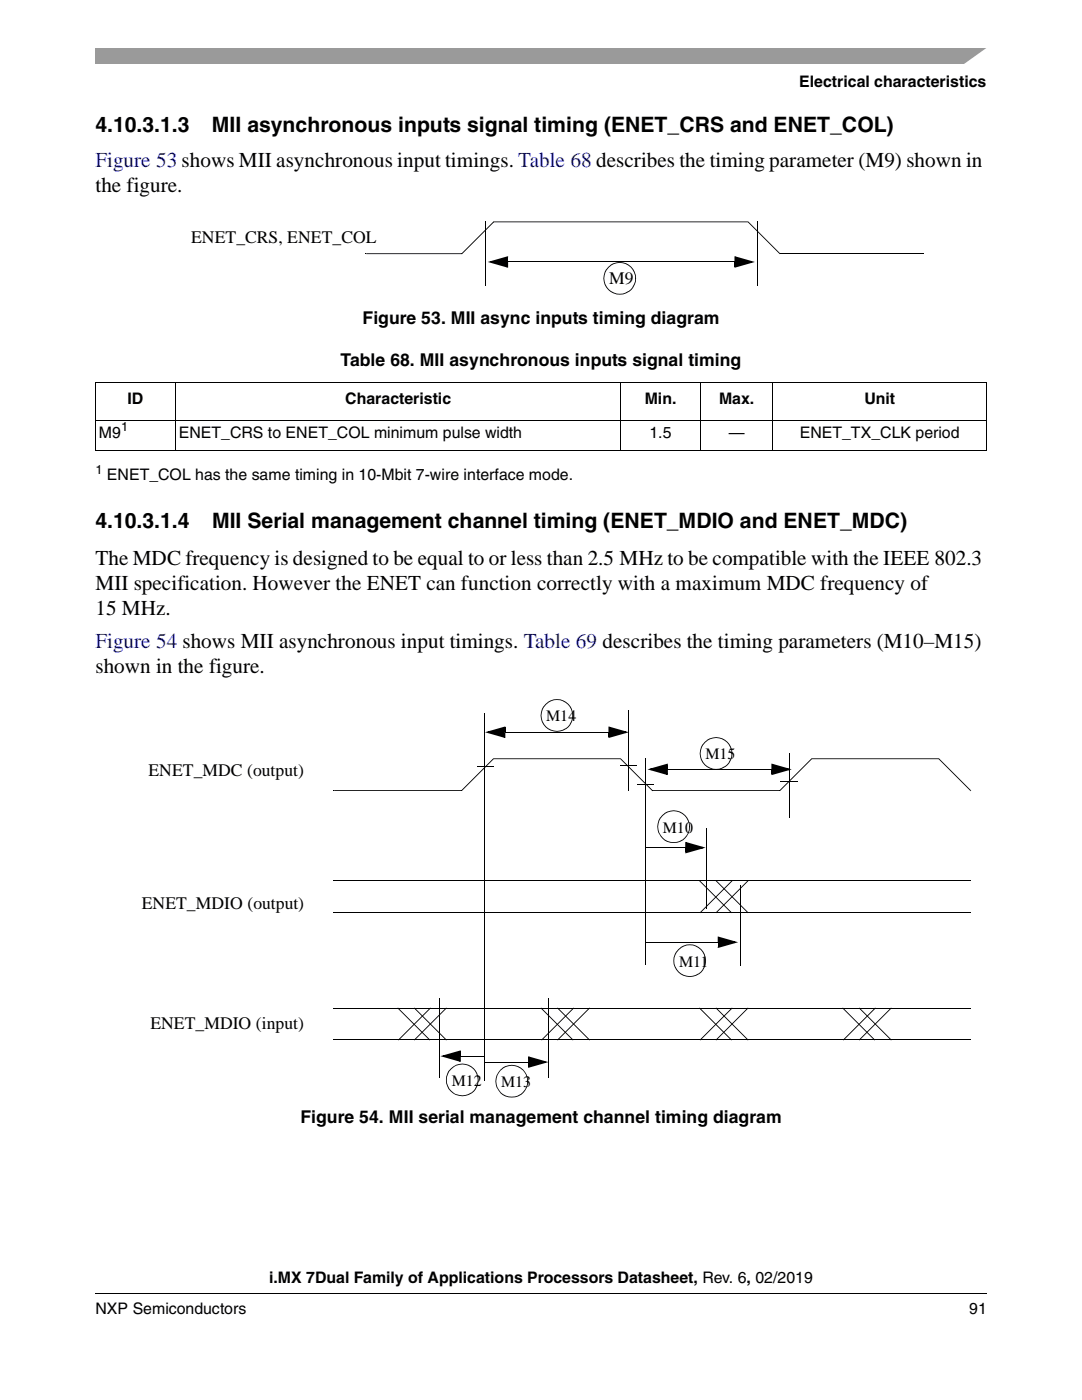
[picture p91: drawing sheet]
<svg xmlns="http://www.w3.org/2000/svg" width="216mm" height="279mm" viewBox="0 0 216 279" stroke-linecap="round" stroke-linejoin="round" font-family="sans-serif">
<defs><g id="words">
<g font-size="4.2">
<text x="19" y="26.3">4.10.3.1.3</text>
<text x="42.3" y="26.3">MII asynchronous inputs signal timing (ENET_CRS and ENET_COL)</text>
<text x="19" y="38.3">the figure.</text>
<text x="19" y="105.3">4.10.3.1.4</text>
<text x="42.3" y="105.3">MII Serial management channel timing (ENET_MDIO and ENET_MDC)</text>
<text x="19" y="112.7">The MDC frequency is designed to be equal to or less than 2.5 MHz to be compatible with the IEEE 802.3</text>
<text x="19" y="117.7">MII specification. However the ENET can function correctly with a maximum MDC frequency of</text>
<text x="19" y="122.6">15 MHz.</text>
<text x="19" y="134.3">shown in the figure.</text>
</g>
<g font-size="4.2" fill="#0000c2">
<text x="19" y="33.4">Figure 53 shows MII asynchronous input timings. Table 68 describes the timing parameter (M9) shown in</text>
<text x="19" y="129.3">Figure 54 shows MII asynchronous input timings. Table 69 describes the timing parameters (M10–M15)</text>
</g>
<g font-size="3.5">
<text x="38.1" y="48.5">ENET_CRS, ENET_COL</text>
<text x="121.5" y="56.7">M9</text>
<text x="72.3" y="64.6">Figure 53. MII async inputs timing diagram</text>
<text x="67.9" y="73.1">Table 68. MII asynchronous inputs signal timing</text>
<text x="29.6" y="154.8">ENET_MDC (output)</text>
<text x="28.3" y="181.4">ENET_MDIO (output)</text>
<text x="30" y="205.4">ENET_MDIO (input)</text>
<text x="59.9" y="224.1">Figure 54. MII serial management channel timing diagram</text>
</g>
<g font-size="3.2">
<text x="159.5" y="17.4">Electrical characteristics</text>
<text x="25.4" y="80.6">ID</text>
<text x="68.9" y="80.6">Characteristic</text>
<text x="128.7" y="80.6">Min.</text>
<text x="143.5" y="80.6">Max.</text>
<text x="172.5" y="80.6">Unit</text>
<text x="19.7" y="87.3">M9</text>
<text x="35.7" y="87.3">ENET_CRS to ENET_COL minimum pulse width</text>
<text x="129.6" y="87.3">1.5</text>
<text x="145.4" y="87.3">—</text>
<text x="159.6" y="87.3">ENET_TX_CLK period</text>
<text x="21.3" y="95.8">ENET_COL has the same timing in 10-Mbit 7-wire interface mode.</text>
<text x="109" y="144">M14</text>
<text x="140.8" y="151.6">M15</text>
<text x="132.3" y="166.2">M10</text>
<text x="135.5" y="192.9">M11</text>
<text x="90.1" y="216.7">M12</text>
<text x="100" y="217">M13</text>
<text x="53.7" y="256.1">i.MX 7Dual Family of Applications Processors Datasheet, Rev. 6, 02/2019</text>
<text x="19" y="262.3">NXP Semiconductors</text>
<text x="193.4" y="262.3">91</text>
</g>
<g font-size="2.5">
<text x="24.2" y="86.1">1</text>
<text x="19" y="94.5">1</text>
</g>
</g></defs>
<path d="M19 9.5h177.8v3.2h-177.8z" fill="#9a9a9a"/>
<path d="M192 13l5.3-3.8h1.5v3.8z" fill="#fff"/>
<path d="M19 257.2h177.8v2.3h-177.8z" fill="#fff"/>
<g fill="#000">
<path d="M73 50.5l.1 .2zM73.1 50.5h19l.1 .2-.1-.1 6.4-6.4h50.9l-.1 .2h-50.8v-.2l.1 .2-6.4 6.3h-19.1zM96.8 44.2l.1 .1zM101 51.4h.4v.9h-.4zM101.3 52.2l.1 .2zM97.3 52.3l4.1-1.2-.1 .4-3.3 1-.1-.4 3.4 .9-.1 .4-.2-.2v-.9h.4v1.1zM121.4 53.3a3.2 3.2 0 0 1 3.5-.8 3.2 3.2 0 0 1 2 3h-.2l-.2-1.1-.6-1-1-.7-1.2-.2-1.2 .2-1 .7-.7 1-.2 1.2 .2 1.2 .7 .9 1 .7 1.2 .2 1.2-.2 1-.7 .6-.9 .2-1.3h.2a3.2 3.2 0 0 1-4.5 3 3.2 3.2 0 0 1-1-5.2zM126.7 55.5h.2zM146.6 51.1l4 1.2-4 1.1 .1-.4 3.2-.9 .1 .4-3.3-1 .1-.3 .1 .2v.9h-.3zM146.6 52.3h.3v.9h-.3zM149.2 44.4l.2-.2 6.3 6.4-.1 .1zM151 44.2l.2 .1z"/>
<path d="M66.6 157.7l.1 .2zM66.7 157.7h25.4l.1 .2-.2-.2 6.4-6.4 .1 .2-6.3 6.4h-25.5zM95.2 152.9v.1zM96.7 142.4l.2 .1zM100.5 145.2h.3v.9h-.3zM100.8 146v.2zM96.8 146.1l4-1.1-.1 .4-3.2 .9-.1-.3 3.3 .9-.1 .3-.1-.1v-1h.3v1.2zM108.8 140.5a3.2 3.2 0 0 1 3.6-.7 3.2 3.2 0 0 1 2 3h-.2l-.2-1.2-.7-1-.9-.6-1.3-.3-1.2 .3-.9 .6-.7 1-.3 1.2 .3 1.2 .7 1 .9 .6 1.3 .3 1.2-.3 .9-.6 .7-1 .2-1.2h.2a3.3 3.3 0 0 1-4.5 3 3.3 3.3 0 0 1-1.1-5.3zM114.2 142.8h.2zM121.4 145l4.1 1.1-4.1 1.2 .1-.4 3.3-.9 .1 .3-3.4-.9 .1-.4 .2 .2v.9h-.4zM121.4 146.1h.4v1h-.4zM123.7 152.7l.1 .1z"/>
<path d="M123.8 151.5l.1-.1 6.4 6.3-.2 .2zM125.4 141.8l.2 .1zM127.2 156.4l.1 .1zM128.7 151.3l.2 .1zM130.1 157.7l.1 .2zM130.2 157.7h25.4l.1 .2-.2-.2 6.4-6.4 .1 .2-6.3 6.4h-25.5zM130.3 157.7l-.1 .2zM132.9 152.6h.4v.9h-.4zM133.2 153.5l.1 .1zM129.2 153.5l4.1-1.1-.2 .4-3.2 .9-.1-.3 3.3 .9v.3l-.2-.1v-1h.4v1.2zM140.6 148.1a3.2 3.2 0 0 1 3.5-.7 3.2 3.2 0 0 1 2 3h-.1l-.3-1.2-.6-1-1-.7-1.2-.2-1.2 .2-1 .7-.7 1-.2 1.2 .2 1.2 .7 1 1 .6 1.2 .3 1.2-.3 1-.6 .6-1 .3-1.2h.1a3.2 3.2 0 0 1-4.4 3 3.2 3.2 0 0 1-1.1-5.3zM146 150.4h.1z"/>
<path d="M153.9 152.4l4.1 1.1-4.1 1.2 .2-.4 3.2-.9 .1 .3-3.3-.9v-.4l.2 .2v.9h-.4zM153.9 153.5h.4v1h-.4zM155.7 155.8l.1 .2zM157.5 150.3l.2 .1zM187.3 151.5l.1-.1 6.4 6.3-.2 .2zM193.8 157.7l-.1 .2zM66.6 175.7l.1 .2zM129 169.1l.1 .1zM136.7 168l4.1 1.2-4.1 1.1 .2-.4 3.2-.9 .1 .3-3.3-.9v-.3l.2 .1v1h-.4zM136.7 169.2h.4v.9h-.4zM132.1 162.7a3.2 3.2 0 0 1 3.6-.7 3.2 3.2 0 0 1 2 3h-.2l-.3-1.2-.6-1-1-.7-1.2-.2-1.2 .2-1 .7-.6 1-.3 1.2 .3 1.2 .6 1 1 .7 1.2 .2 1.2-.2 1-.7 .7-1 .2-1.2h.2a3.3 3.3 0 0 1-4.5 3 3.3 3.3 0 0 1-1.1-5.3zM137.5 165h.2z"/>
<path d="M139.5 175.8l.2-.1zM139.5 175.9l.2-.2 6.3 6.4-.1 .1zM140.9 165.4l.2 .1zM142.8 175.8l.2-.1zM142.8 175.9l.2-.2 6.3 6.4-.1 .1zM146 175.7l.2 .1zM139.7 182.1l6.3-6.4 .1 .2-6.3 6.3zM147.6 176.7l.2 .1zM149.2 175.7l.2 .1zM142.8 182.1l6.4-6.4 .1 .2-6.3 6.3zM66.6 182l.1 .2zM87.7 199.2l.1 .1z"/>
<path d="M109.4 199.2l.2 .1zM128.8 188l.1 .1zM139.7 182.1v.1zM135.3 189.4a3.2 3.2 0 0 1 3.6-.7 3.2 3.2 0 0 1 2 3l-.2 .1-.2-1.3-.7-.9-.9-.7-1.3-.3-1.2 .3-.9 .7-.7 .9-.3 1.2 .3 1.3 .7 .9 .9 .7 1.2 .2 1.3-.2 .9-.7 .7-.9 .2-1.3 .2 .1a3.3 3.3 0 0 1-4.5 2.9 3.3 3.3 0 0 1-1.1-5.3zM140.7 191.7l.2 .1zM142.8 182.1l.1 .1zM143.2 186.9l4.1 1.1-4.1 1.2 .1-.4 3.3-.9 .1 .3-3.4-.9 .1-.4 .2 .2v.9h-.4zM143.2 188h.4v1h-.4zM146 182.1l-.1 .1zM149.3 182.1l-.1 .1zM66.6 201.1l.1 .2zM66.6 207.4l.1 .2z"/>
<path d="M79.3 201.2l.2-.1zM79.3 201.3l.2-.2 6.3 6.4-.1 .1zM79.5 207.5v.1zM82.6 207.5l.1 .1zM82.6 201.2l.2-.1zM82.8 201.1l6.3 6.4-.1 .1-6.4-6.3zM85.8 207.5l-.1 .1zM85.8 201.1l.2 .1zM79.5 207.5l6.3-6.4 .1 .2-6.3 6.3zM89 201.1l.2 .1zM82.6 207.5l6.4-6.4 .1 .2-6.3 6.3zM89.1 207.5l-.1 .1z"/>
<path d="M91.6 209.8h.3v1h-.3zM87.9 210.8l4-1.2-.1 .4-3.2 .9-.1-.3 3.3 .9-.1 .4-.1-.2v-.9h.3v1.1zM89.5 213.7a3.3 3.3 0 0 1 3.7-1.3 3.3 3.3 0 0 1 2.3 3.1l-.2 .1-.2-1.3-.7-.9-.9-.7-1.3-.3-1.2 .3-.9 .7-.4 .4-.3 .5-.2 1.2 .2 1.2 .7 1 .9 .7 1.2 .2 1.3-.2 .9-.7 .7-1 .2-1.2 .2 .1a3.3 3.3 0 0 1-4.2 3 3.3 3.3 0 0 1-1.8-4.9zM95.3 215.5l.2 .1zM96.6 211.9l.1 .1zM96.7 210.7l.1 .2zM99.8 213.5a3.2 3.2 0 0 1 3.6-.7 3.2 3.2 0 0 1 2 3h-.2v-.7l-.5-1-.4-.5-1-.7-1.1-.2-.7 .1-.6 .1-1 .7a3.2 3.2 0 0 0-.9 2.2l.3 1.2 .6 1 1 .7 1.2 .2 1.2-.2 1-.7 .7-1 .2-1.2h.2a3.3 3.3 0 0 1-4.5 3 3.3 3.3 0 0 1-1.1-5.3zM105.2 215.8h.2zM105.4 210.8l4 1.2-4 1.1 .1-.4 3.3-.9v.3l-3.3-.9 .1-.3 .1 .1v1h-.3zM105.4 212h.3v.9h-.3zM107.9 201.2l.1-.1zM107.9 201.3l.1-.2 6.4 6.4-.1 .1z"/>
<path d="M108 207.5l.1 .1zM111.2 207.5l.1 .1zM111.2 201.2l.1-.1zM111.2 201.3l.1-.2 6.4 6.4-.1 .1zM114.4 207.5l-.1 .1zM114.4 201.1l.2 .1zM108 207.5l6.4-6.4 .1 .2-6.3 6.3zM117.6 201.1l.1 .1zM111.2 207.5l6.4-6.4 .1 .2-6.4 6.3zM117.7 207.5l-.1 .1zM139.5 201.2l.2-.1zM139.5 201.3l.2-.2 6.3 6.4-.1 .1z"/>
<path d="M139.7 207.5v.1zM142.8 207.5l.1 .1zM142.8 201.2l.2-.1zM142.8 201.3l.2-.2 6.3 6.4-.1 .1zM146 207.5l-.1 .1zM146 201.1l.2 .1zM139.7 207.5l6.3-6.4 .1 .2-6.3 6.3zM149.2 201.1l.2 .1zM142.8 207.5l6.4-6.4 .1 .2-6.3 6.3zM149.3 207.5l-.1 .1zM168.1 201.2l.1-.1zM168.1 201.3l.1-.2 6.4 6.4-.1 .1z"/>
<path d="M168.2 207.5l.1 .1zM171.4 207.5l.1 .1zM171.4 201.2l.1-.1zM171.4 201.3l.1-.2 6.4 6.4-.1 .1zM174.6 207.5l-.1 .1zM174.6 201.1l.2 .1zM168.2 207.5l6.4-6.4 .1 .2-6.3 6.3zM177.8 201.1l.1 .1zM171.4 207.5l6.4-6.4 .1 .2-6.4 6.3zM177.9 207.5l-.1 .1zM19 258.1v.1z"/>
</g>
<g fill="none" stroke="#000" stroke-width=".2">
<path d="M96.9 44.3v12.8M101.4 52.3h45.2M151.1 44.3v12.8M155.6 50.6h28.7M19 76.4h177.9M19 76.5v13.2M35 76.3v13.6M123.9 76.3v13.6M139.7 76.3v13.6M154.2 76.3v13.6M196.8 76.5v13.2M19 83.8h177.9"/>
<path d="M19 89.8h177.9M95.2 153h3.3M96.8 142.5v73.1M98.4 151.4h25.5M100.8 146.1h20.7M123.8 152.7h3.3M125.5 141.9v16M127.3 156.5h3.2M128.8 151.4v41M133.3 153.5h20.7M155.8 155.9h3.3M157.6 150.4v12.8"/>
<path d="M161.9 151.4h25.5M66.7 175.8h127.1M129.1 169.2h7.7M141 165.5v15.9M147.7 176.8v15.9M66.7 182.1h127.1M87.8 199.3v15.9M109.5 199.3v15.9M128.9 188h14.4M66.7 201.2h127.1M66.7 207.5h127.1M91.9 210.8h4.8"/>
<path d="M96.7 212h8.8M19 258.1h177.8"/>
</g>
<path d="M98 52.3l3.2-.9v1.8zM146.7 51.4l3.3 .9-3.3 .9zM97.4 146.1l3.3-.9v1.9zM121.6 145.2l3.2 .9-3.2 1zM129.8 153.5l3.3-.9v1.9zM154.1 152.6l3.3 .9-3.3 1zM136.9 168.2l3.3 1-3.3 .9zM143.4 187.1l3.2 .9-3.2 1zM88.5 210.8l3.3-1v1.9zM105.5 211l3.3 1-3.3 .9z" fill="#000"/>
<use href="#words"/>
</svg>
